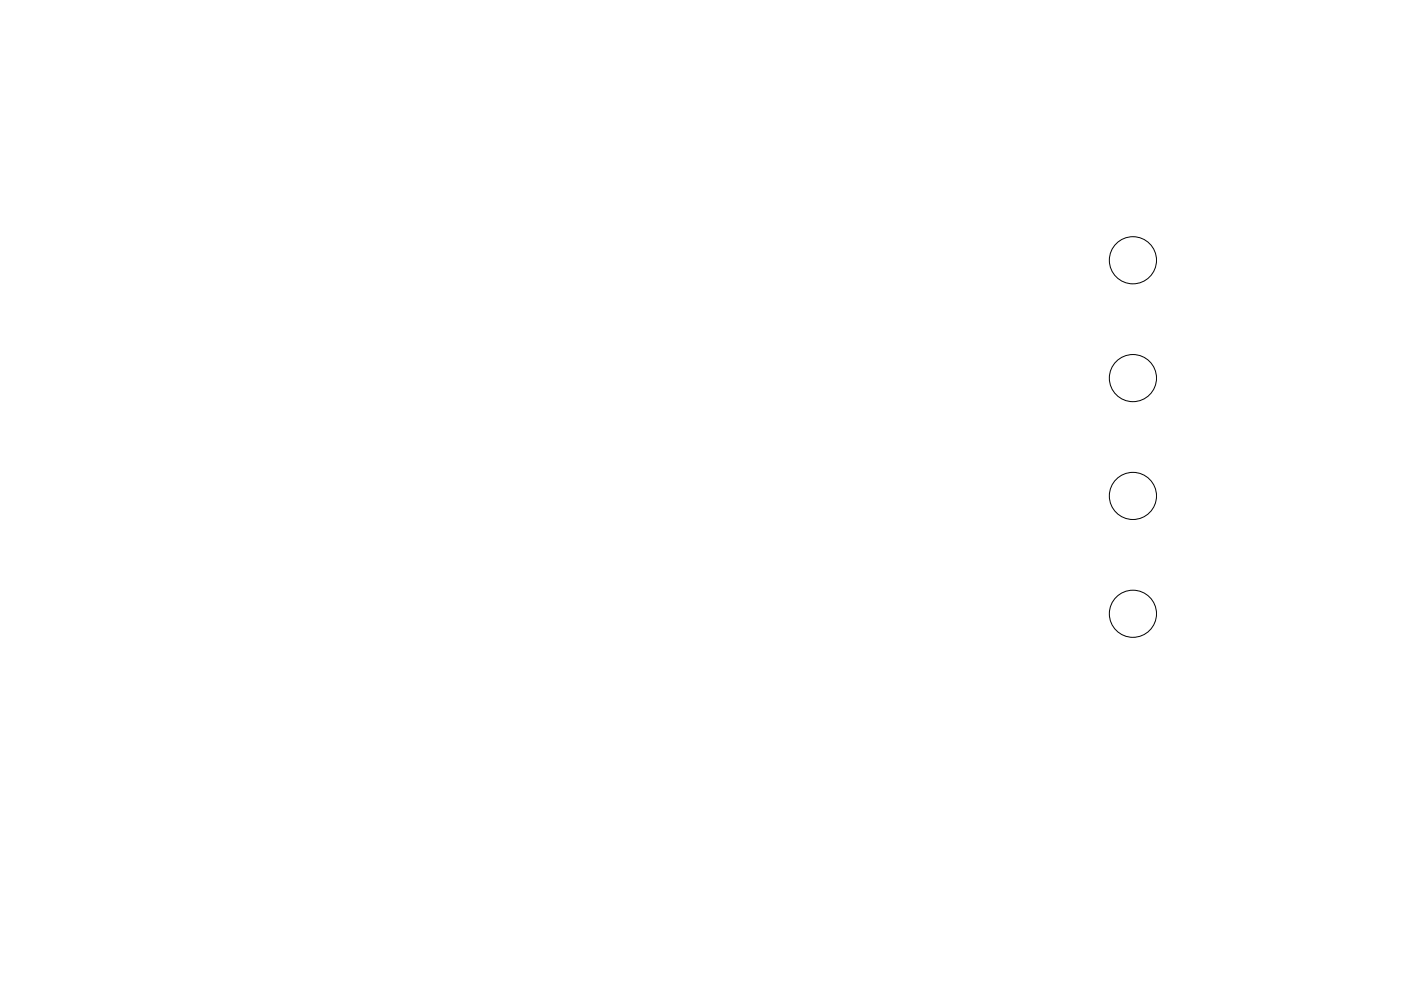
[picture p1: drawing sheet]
<svg xmlns="http://www.w3.org/2000/svg" width="297mm" height="210mm" viewBox="0 0 297 210" stroke-linecap="round" stroke-linejoin="round" font-family="sans-serif">
<g fill="none" stroke="#000" stroke-width=".21">
<circle cx="240.2" cy="55.2" r="5"/>
<circle cx="240.2" cy="80.2" r="5"/>
<circle cx="240.2" cy="105.2" r="5"/>
<circle cx="240.2" cy="130.2" r="5"/>
</g>
</svg>
